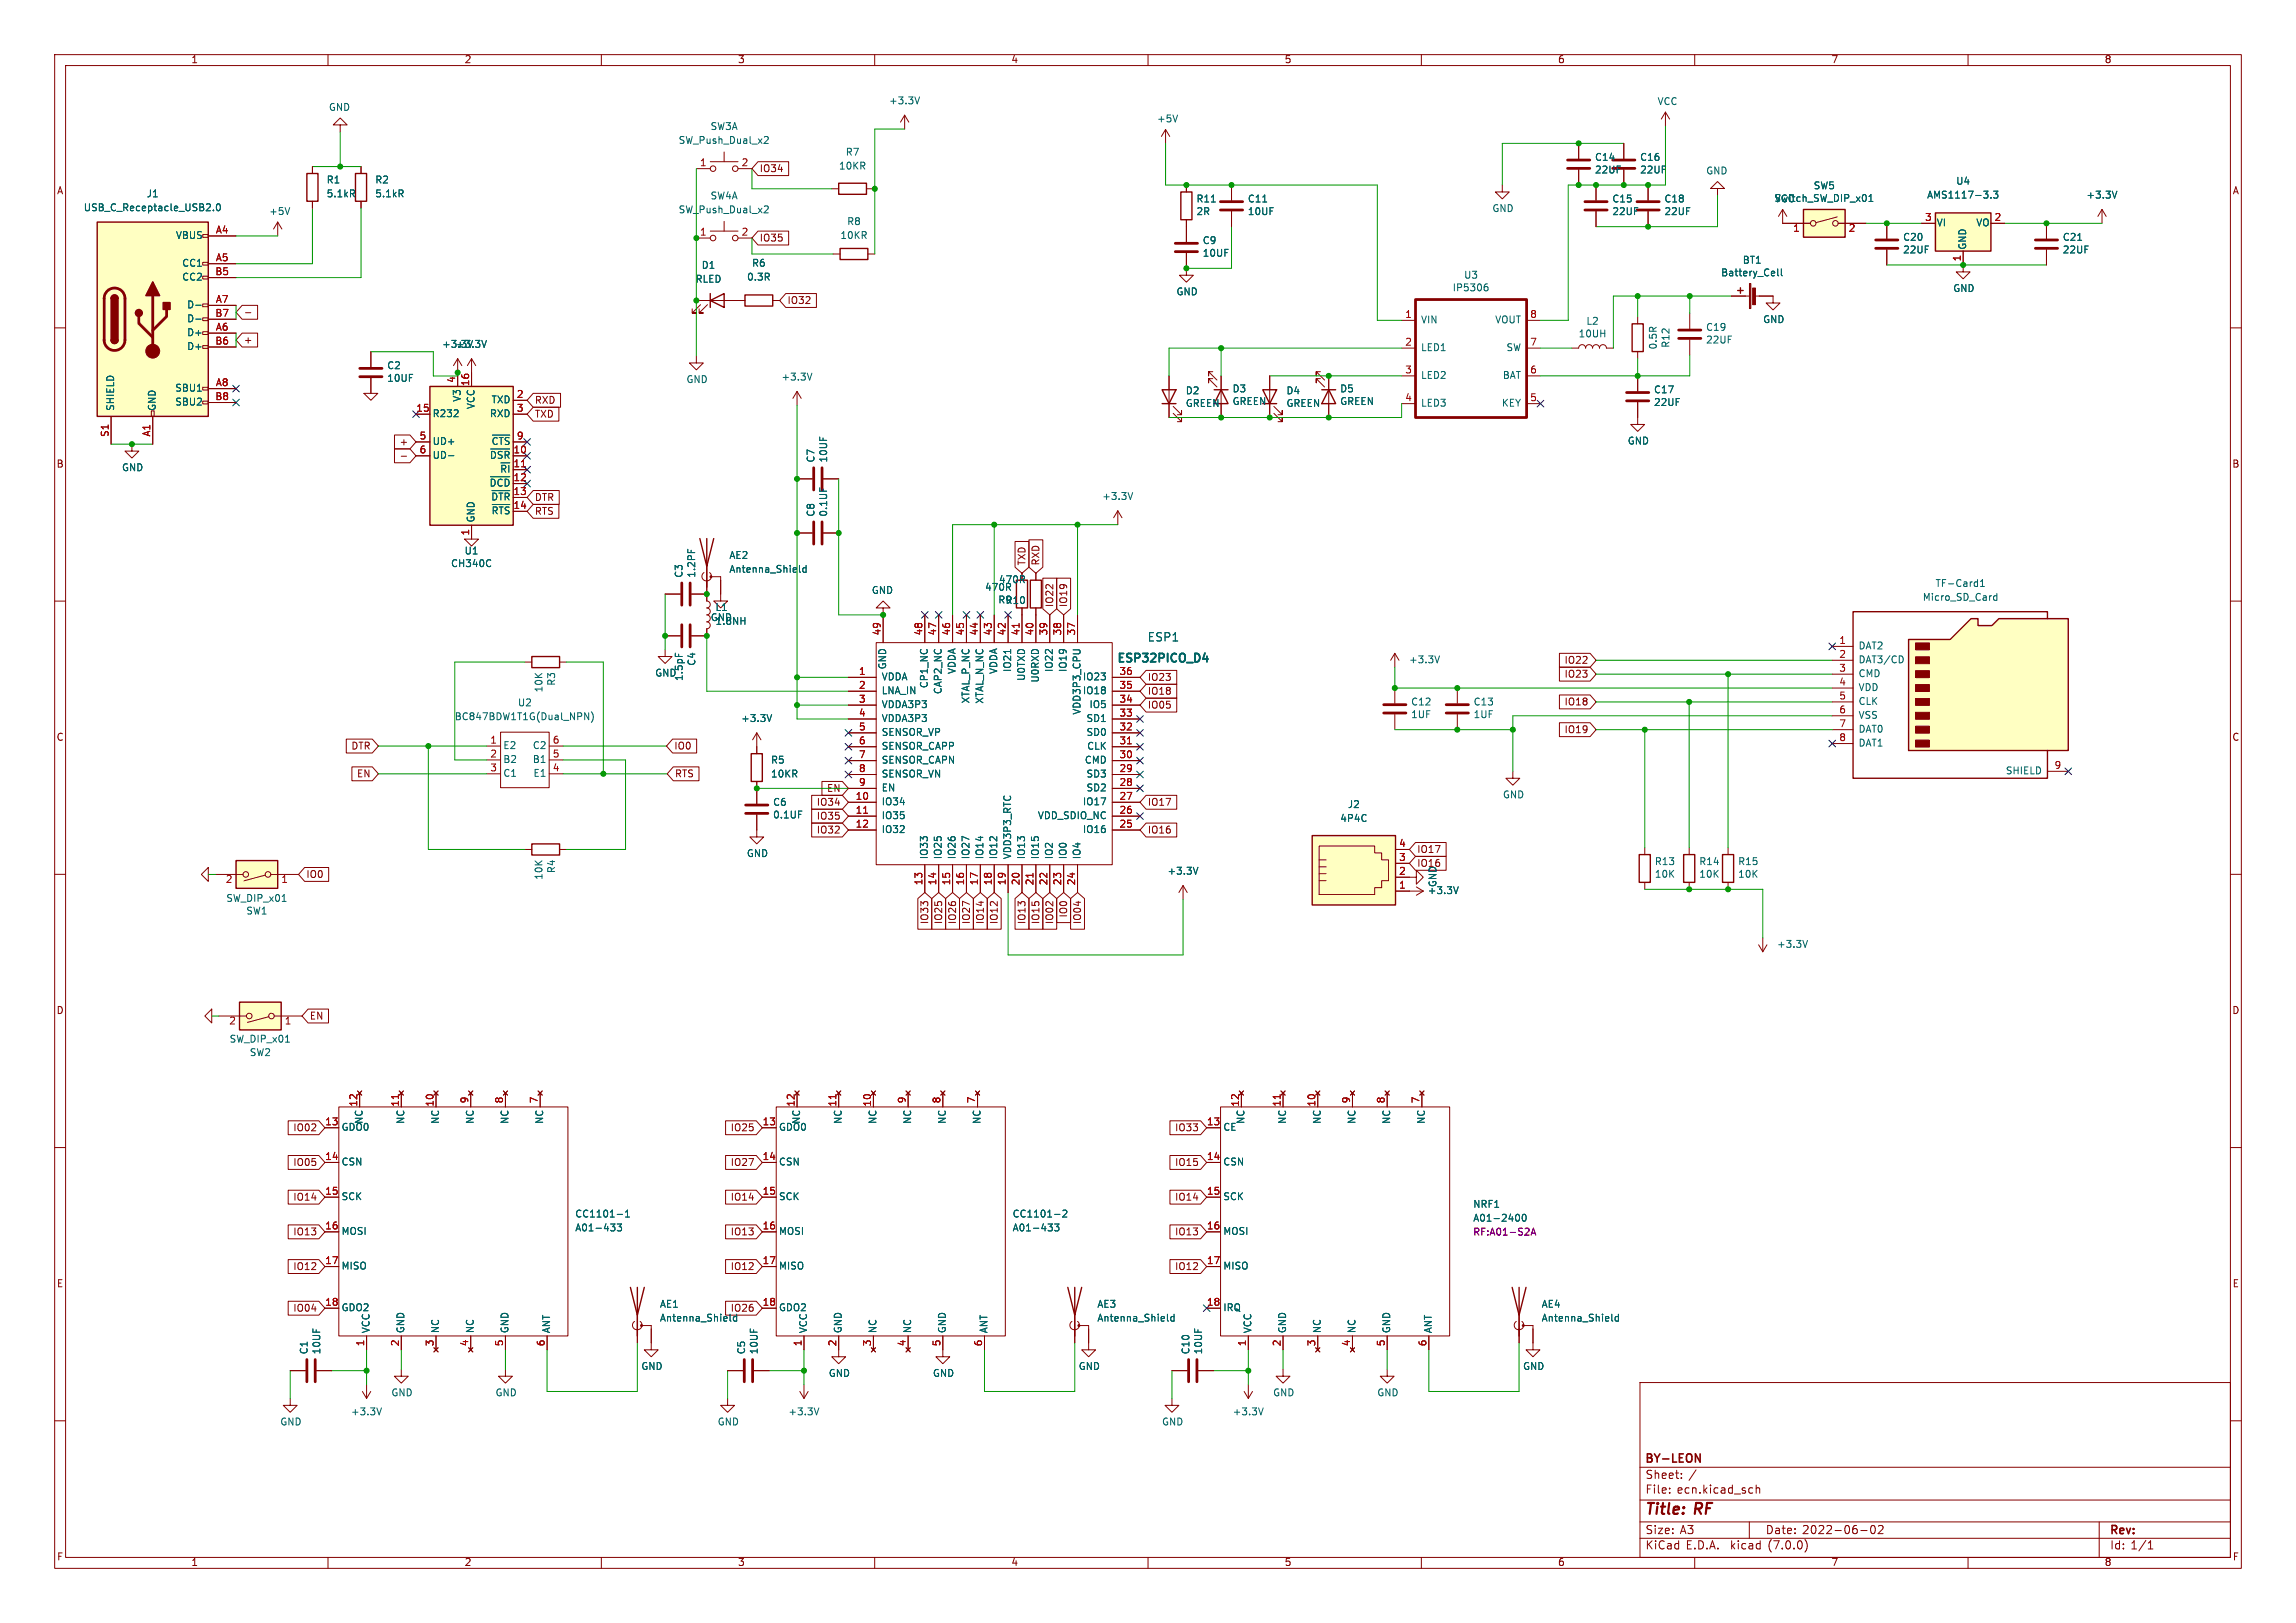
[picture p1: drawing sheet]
<svg xmlns="http://www.w3.org/2000/svg" width="420mm" height="297mm" viewBox="0 0 420 297" stroke-linecap="round" stroke-linejoin="round" font-family="sans-serif">
<defs><g id="words">
<g font-size="2.8" fill="#840000">
<text x="301" y="277.8">Title:</text>
<text x="310.1" y="277.8">RF</text>
</g>
<g font-size="2.1" fill="#006464">
<text x="209.9" y="117.7">ESP1</text>
<text x="204.2" y="121.7">ESP32PICO_D4</text>
</g>
<g font-size="2.1" fill="#840000">
<text x="301" y="268.1">BY-LEON</text>
<text x="301" y="273.6">File:</text>
<text x="301" y="270.9">Sheet:</text>
<text x="306.8" y="273.6">ecn.kicad_sch</text>
<text x="308.9" y="270.9">/</text>
<text x="301" y="281">Size:</text>
<text x="307.3" y="281">A3</text>
<text x="323" y="281">Date:</text>
<text x="329.7" y="281">2022-06-02</text>
<text x="386" y="281.2">Rev:</text>
<text x="301" y="283.8">KiCad</text>
<text x="308.4" y="283.8">E.D.A.</text>
<text x="316.6" y="283.8">kicad</text>
<text x="323.6" y="283.8">(7.0.0)</text>
<text x="386" y="283.8">Id: 1/1</text>
</g>
<g font-size="1.8" fill="#840000">
<text x="35" y="11.8">1</text>
<text x="85" y="11.8">2</text>
<text x="135" y="11.8">3</text>
<text x="185" y="11.8">4</text>
<text x="235" y="11.8">5</text>
<text x="285" y="11.8">6</text>
<text x="335" y="11.8">7</text>
<text x="385" y="11.8">8</text>
<text x="10.4" y="35.8">A</text>
<text x="139" y="31.8">IO34</text>
<text x="408.4" y="35.8">A</text>
<text x="139" y="44.5">IO35</text>
<text x="144" y="55.9">IO32</text>
<text x="44.6" y="63.1">+</text>
<text x="97.8" y="74.2">RXD</text>
<text x="97.8" y="76.7">TXD</text>
<text x="73" y="81.8">+</text>
<text x="10.3" y="85.8">B</text>
<text x="408.3" y="85.8">B</text>
<text x="97.8" y="94.5">RTS</text>
<text x="97.8" y="91.9">DTR</text>
<text x="187.9" y="103.5" transform="rotate(-90 187.9 103.5)">TXD</text>
<text x="190.4" y="103.5" transform="rotate(-90 190.4 103.5)">RXD</text>
<text x="192.9" y="111.1" transform="rotate(-90 192.9 111.1)">IO22</text>
<text x="195.5" y="111.1" transform="rotate(-90 195.5 111.1)">IO19</text>
<text x="210" y="124.9">IO23</text>
<text x="286.1" y="124.3">IO23</text>
<text x="286.1" y="121.7">IO22</text>
<text x="210" y="129.9">IO05</text>
<text x="210" y="127.4">IO18</text>
<text x="286.1" y="129.4">IO18</text>
<text x="10.3" y="135.8">C</text>
<text x="64.2" y="137.4">DTR</text>
<text x="123.3" y="137.4">IO0</text>
<text x="286.1" y="134.4">IO19</text>
<text x="408.3" y="135.8">C</text>
<text x="65.2" y="142.5">EN</text>
<text x="123.5" y="142.5">RTS</text>
<text x="149.3" y="147.7">IO34</text>
<text x="151.2" y="145.2">EN</text>
<text x="210" y="147.7">IO17</text>
<text x="149.3" y="152.8">IO32</text>
<text x="149.3" y="150.3">IO35</text>
<text x="210" y="152.8">IO16</text>
<text x="56" y="160.9">IO0</text>
<text x="259.2" y="156.4">IO17</text>
<text x="170.1" y="169.2" transform="rotate(-90 170.1 169.2)">IO33</text>
<text x="172.6" y="169.2" transform="rotate(-90 172.6 169.2)">IO25</text>
<text x="175.2" y="169.2" transform="rotate(-90 175.2 169.2)">IO26</text>
<text x="177.7" y="169.2" transform="rotate(-90 177.7 169.2)">IO27</text>
<text x="180.2" y="169.2" transform="rotate(-90 180.2 169.2)">IO14</text>
<text x="182.8" y="169.2" transform="rotate(-90 182.8 169.2)">IO12</text>
<text x="187.9" y="169.2" transform="rotate(-90 187.9 169.2)">IO13</text>
<text x="190.4" y="169.2" transform="rotate(-90 190.4 169.2)">IO15</text>
<text x="192.9" y="169.2" transform="rotate(-90 192.9 169.2)">IO02</text>
<text x="195.5" y="168" transform="rotate(-90 195.5 168)">IO0</text>
<text x="198" y="169.2" transform="rotate(-90 198 169.2)">IO04</text>
<text x="10.3" y="185.8">D</text>
<text x="408.3" y="185.8">D</text>
<text x="56.7" y="186.8">EN</text>
<text x="53.5" y="207.3">IO02</text>
<text x="133.5" y="207.3">IO25</text>
<text x="214.8" y="207.3">IO33</text>
<text x="53.5" y="213.6">IO05</text>
<text x="133.5" y="213.6">IO27</text>
<text x="214.8" y="213.6">IO15</text>
<text x="53.5" y="220">IO14</text>
<text x="133.5" y="220">IO14</text>
<text x="214.8" y="220">IO14</text>
<text x="53.5" y="226.3">IO13</text>
<text x="133.5" y="226.3">IO13</text>
<text x="214.8" y="226.3">IO13</text>
<text x="53.5" y="232.7">IO12</text>
<text x="133.5" y="232.7">IO12</text>
<text x="214.8" y="232.7">IO12</text>
<text x="10.4" y="235.8">E</text>
<text x="408.3" y="235.8">E</text>
<text x="53.5" y="240.3">IO04</text>
<text x="10.4" y="285.8">F</text>
<text x="35" y="286.8">1</text>
<text x="85" y="286.8">2</text>
<text x="135" y="286.8">3</text>
<text x="185" y="286.8">4</text>
<text x="235" y="286.8">5</text>
<text x="285" y="286.8">6</text>
<text x="335" y="286.8">7</text>
<text x="385" y="286.8">8</text>
<text x="408.4" y="285.8">F</text>
</g>
<g font-size="1.8" fill="#006464">
<text x="60.1" y="20.6">GND</text>
<text x="162.6" y="19.4">+3.3V</text>
<text x="211.6" y="22.7">+5V</text>
<text x="303.2" y="19.5">VCC</text>
<text x="124.1" y="26.6">SW_Push_Dual_x2</text>
<text x="129.9" y="24.1">SW3A</text>
<text x="154.7" y="28.8">R7</text>
<text x="291.7" y="29.7">C14</text>
<text x="300" y="29.7">C16</text>
<text x="59.7" y="33.8">R1</text>
<text x="68.6" y="33.8">R2</text>
<text x="153.4" y="31.3">10KR</text>
<text x="291.7" y="32">22UF</text>
<text x="300" y="32">22UF</text>
<text x="312" y="32.2">GND</text>
<text x="331.7" y="34.9">SW5</text>
<text x="357.8" y="34.1">U4</text>
<text x="15.3" y="38.9">USB_C_Receptacle_USB2.0</text>
<text x="26.8" y="36.4">J1</text>
<text x="49.2" y="39.6">+5V</text>
<text x="59.7" y="36.4">5.1kR</text>
<text x="68.6" y="36.4">5.1kR</text>
<text x="124.1" y="39.3">SW_Push_Dual_x2</text>
<text x="129.9" y="36.8">SW4A</text>
<text x="154.9" y="41.5">R8</text>
<text x="218.8" y="37.3">R11</text>
<text x="218.8" y="39.6">2R</text>
<text x="228.2" y="37.3">C11</text>
<text x="228.2" y="39.6">10UF</text>
<text x="272.9" y="39.1">GND</text>
<text x="294.9" y="37.3">C15</text>
<text x="294.9" y="39.6">22UF</text>
<text x="304.4" y="37.3">C18</text>
<text x="304.4" y="39.6">22UF</text>
<text x="324.5" y="37.2">Switch_SW_DIP_x01</text>
<text x="324.6" y="37.3">VCC</text>
<text x="352.5" y="36.6">AMS1117-3.3</text>
<text x="354.3" y="41.7">VI</text>
<text x="361.4" y="41.7">VO</text>
<text x="381.6" y="36.6">+3.3V</text>
<text x="32.1" y="44">VBUS</text>
<text x="153.7" y="44">10KR</text>
<text x="219.9" y="44.9">C9</text>
<text x="219.9" y="47.3">10UF</text>
<text x="348.1" y="44.3">C20</text>
<text x="348.1" y="46.6">22UF</text>
<text x="359.9" y="45.7" transform="rotate(-90 359.9 45.7)">GND</text>
<text x="377.3" y="44.3">C21</text>
<text x="377.3" y="46.6">22UF</text>
<text x="33.2" y="49.1">CC1</text>
<text x="33.2" y="51.6">CC2</text>
<text x="127.2" y="52">RLED</text>
<text x="128.3" y="49.5">D1</text>
<text x="136.6" y="51.6">0.3R</text>
<text x="137.5" y="49.1">R6</text>
<text x="265.7" y="53.6">IP5306</text>
<text x="267.8" y="51.3">U3</text>
<text x="314.8" y="50.8">Battery_Cell</text>
<text x="318.7" y="48.5">BT1</text>
<text x="357.2" y="53.7">GND</text>
<text x="34.1" y="56.7">D-</text>
<text x="34.1" y="59.2">D-</text>
<text x="215.1" y="54.3">GND</text>
<text x="259.9" y="59.4">VIN</text>
<text x="273.4" y="59.4">VOUT</text>
<text x="290.1" y="59.7">L2</text>
<text x="322.5" y="59.4">GND</text>
<text x="34.1" y="61.8">D+</text>
<text x="34.1" y="64.3">D+</text>
<text x="80.8" y="63.9">+3.3V</text>
<text x="83.4" y="63.9">+3.3V</text>
<text x="259.9" y="64.5">LED1</text>
<text x="275.4" y="64.5">SW</text>
<text x="288.7" y="62">10UH</text>
<text x="303.3" y="64" transform="rotate(-90 303.3 64)">0.5R</text>
<text x="305.7" y="63.7" transform="rotate(-90 305.7 63.7)">R12</text>
<text x="312" y="60.8">C19</text>
<text x="312" y="63.1">22UF</text>
<text x="31.9" y="71.9">SBU1</text>
<text x="70.8" y="67.8">C2</text>
<text x="70.8" y="70.1">10UF</text>
<text x="125.5" y="70.4">GND</text>
<text x="142.9" y="69.9">+3.3V</text>
<text x="259.9" y="69.6">LED2</text>
<text x="274.8" y="69.6">BAT</text>
<text x="21.1" y="75.2" transform="rotate(-90 21.1 75.2)">SHIELD</text>
<text x="28.8" y="75.2" transform="rotate(-90 28.8 75.2)">GND</text>
<text x="31.9" y="74.5">SBU2</text>
<text x="79.1" y="76.6">R232</text>
<text x="84.5" y="73.6" transform="rotate(-90 84.5 73.6)">V3</text>
<text x="87.1" y="75" transform="rotate(-90 87.1 75)">VCC</text>
<text x="89.5" y="76.6">RXD</text>
<text x="89.8" y="74.1">TXD</text>
<text x="216.8" y="72.4">D2</text>
<text x="216.8" y="74.7">GREEN</text>
<text x="225.4" y="72.1">D3</text>
<text x="225.4" y="74.4">GREEN</text>
<text x="235.3" y="72.4">D4</text>
<text x="235.3" y="74.7">GREEN</text>
<text x="245.1" y="72.1">D5</text>
<text x="245.1" y="74.4">GREEN</text>
<text x="259.9" y="74.7">LED3</text>
<text x="274.6" y="74.7">KEY</text>
<text x="302.5" y="72.3">C17</text>
<text x="302.5" y="74.6">22UF</text>
<text x="79.1" y="81.7">UD+</text>
<text x="89.8" y="82.3">~{CTS}</text>
<text x="297.7" y="81.6">GND</text>
<text x="22.3" y="86.5">GND</text>
<text x="79.1" y="84.2">UD-</text>
<text x="89.4" y="89.9">~{DCD}</text>
<text x="89.5" y="84.8">~{DSR}</text>
<text x="91.4" y="87.4">~{RI}</text>
<text x="149.3" y="84.7" transform="rotate(-90 149.3 84.7)">C7</text>
<text x="151.6" y="84.7" transform="rotate(-90 151.6 84.7)">10UF</text>
<text x="87.1" y="95.6" transform="rotate(-90 87.1 95.6)">GND</text>
<text x="89.7" y="92.5">~{DTR}</text>
<text x="89.8" y="95">~{RTS}</text>
<text x="149.3" y="94.6" transform="rotate(-90 149.3 94.6)">C8</text>
<text x="151.6" y="94.6" transform="rotate(-90 151.6 94.6)">0.1UF</text>
<text x="201.6" y="91.8">+3.3V</text>
<text x="84.9" y="101.7">U1</text>
<text x="82.4" y="104.1">CH340C</text>
<text x="125.1" y="105.8" transform="rotate(-90 125.1 105.8)">C3</text>
<text x="127.4" y="105.8" transform="rotate(-90 127.4 105.8)">1.2PF</text>
<text x="133.4" y="102.6">AE2</text>
<text x="133.4" y="105.1">Antenna_Shield</text>
<text x="182.7" y="107">470R</text>
<text x="354" y="107.7">TF-Card1</text>
<text x="130" y="113.9">GND</text>
<text x="130.8" y="112.1">L1</text>
<text x="159.4" y="109">GND</text>
<text x="180.1" y="108.4">470R</text>
<text x="182.6" y="110.7">R9</text>
<text x="183.9" y="110.8">R10</text>
<text x="351.7" y="110.2">Micro_SD_Card</text>
<text x="130.8" y="114.6">1.8NH</text>
<text x="340" y="119.1">DAT2</text>
<text x="101.8" y="125.6" transform="rotate(-90 101.8 125.6)">R3</text>
<text x="119.8" y="124.1">GND</text>
<text x="125.2" y="124.7" transform="rotate(-90 125.2 124.7)">1.5pF</text>
<text x="127.5" y="121.9" transform="rotate(-90 127.5 121.9)">C4</text>
<text x="161.3" y="124.8">VDDA</text>
<text x="162.4" y="122.6" transform="rotate(-90 162.4 122.6)">GND</text>
<text x="175.1" y="123.5" transform="rotate(-90 175.1 123.5)">VDDA</text>
<text x="182.7" y="123.5" transform="rotate(-90 182.7 123.5)">VDDA</text>
<text x="185.2" y="123.1" transform="rotate(-90 185.2 123.1)">IO21</text>
<text x="187.8" y="124.7" transform="rotate(-90 187.8 124.7)">U0TXD</text>
<text x="190.3" y="125" transform="rotate(-90 190.3 125)">U0RXD</text>
<text x="192.8" y="123.1" transform="rotate(-90 192.8 123.1)">IO22</text>
<text x="195.4" y="123.1" transform="rotate(-90 195.4 123.1)">IO19</text>
<text x="198" y="124.8">IO23</text>
<text x="257.7" y="121.7">+3.3V</text>
<text x="340" y="121.7">DAT3/CD</text>
<text x="340" y="124.2">CMD</text>
<text x="94.7" y="129.5">U2</text>
<text x="99.5" y="126.8" transform="rotate(-90 99.5 126.8)">10K</text>
<text x="161.3" y="127.3">LNA_IN</text>
<text x="161.3" y="129.9">VDDA3P3</text>
<text x="170" y="126.1" transform="rotate(-90 170 126.1)">CP1_NC</text>
<text x="172.5" y="127.2" transform="rotate(-90 172.5 127.2)">CAP2_NC</text>
<text x="177.6" y="128.8" transform="rotate(-90 177.6 128.8)">XTAL_P_NC</text>
<text x="180.1" y="128.9" transform="rotate(-90 180.1 128.9)">XTAL_N_NC</text>
<text x="197.9" y="130.9" transform="rotate(-90 197.9 130.9)">VDD3P3_CPU</text>
<text x="198" y="127.3">IO18</text>
<text x="199.2" y="129.9">IO5</text>
<text x="258.1" y="129.4">C12</text>
<text x="258.1" y="131.7">1UF</text>
<text x="269.5" y="129.4">C13</text>
<text x="269.5" y="131.7">1UF</text>
<text x="340" y="126.7">VDD</text>
<text x="340" y="129.3">CLK</text>
<text x="340" y="131.8">VSS</text>
<text x="83.1" y="132.1">BC847BDW1T1G(Dual_NPN)</text>
<text x="92.1" y="137.4">E2</text>
<text x="97.3" y="137.4">C2</text>
<text x="135.5" y="132.4">+3.3V</text>
<text x="161.3" y="132.4">VDDA3P3</text>
<text x="161.3" y="134.9">SENSOR_VP</text>
<text x="161.3" y="137.5">SENSOR_CAPP</text>
<text x="198.6" y="134.9">SD0</text>
<text x="198.6" y="132.4">SD1</text>
<text x="198.7" y="137.5">CLK</text>
<text x="340" y="134.4">DAT0</text>
<text x="340" y="136.9">DAT1</text>
<text x="92.1" y="139.9">B2</text>
<text x="92.1" y="142.4">C1</text>
<text x="97.3" y="139.9">B1</text>
<text x="97.5" y="142.4">E1</text>
<text x="141" y="140">R5</text>
<text x="141" y="142.6">10KR</text>
<text x="161.3" y="140">SENSOR_CAPN</text>
<text x="161.3" y="142.6">SENSOR_VN</text>
<text x="198.3" y="140">CMD</text>
<text x="198.6" y="142.6">SD3</text>
<text x="366.8" y="142">SHIELD</text>
<text x="141.4" y="147.7">C6</text>
<text x="161.3" y="147.6">IO34</text>
<text x="161.3" y="145.1">EN</text>
<text x="198" y="147.6">IO17</text>
<text x="198.6" y="145.1">SD2</text>
<text x="246.5" y="148.1">J2</text>
<text x="274.9" y="146.4">GND</text>
<text x="141.4" y="150.1">0.1UF</text>
<text x="161.3" y="150.2">IO35</text>
<text x="161.3" y="152.7">IO32</text>
<text x="189.7" y="150.2">VDD_SDIO_NC</text>
<text x="198" y="152.7">IO16</text>
<text x="245.1" y="150.7">4P4C</text>
<text x="99.5" y="161" transform="rotate(-90 99.5 161)">10K</text>
<text x="101.8" y="159.8" transform="rotate(-90 101.8 159.8)">R4</text>
<text x="136.6" y="157.1">GND</text>
<text x="170" y="157.2" transform="rotate(-90 170 157.2)">IO33</text>
<text x="172.5" y="157.2" transform="rotate(-90 172.5 157.2)">IO25</text>
<text x="175.1" y="157.2" transform="rotate(-90 175.1 157.2)">IO26</text>
<text x="177.6" y="157.2" transform="rotate(-90 177.6 157.2)">IO27</text>
<text x="180.1" y="157.2" transform="rotate(-90 180.1 157.2)">IO14</text>
<text x="182.7" y="157.2" transform="rotate(-90 182.7 157.2)">IO12</text>
<text x="185.2" y="157.2" transform="rotate(-90 185.2 157.2)">VDD3P3_RTC</text>
<text x="187.8" y="157.2" transform="rotate(-90 187.8 157.2)">IO13</text>
<text x="190.3" y="157.2" transform="rotate(-90 190.3 157.2)">IO15</text>
<text x="192.8" y="157.2" transform="rotate(-90 192.8 157.2)">IO2</text>
<text x="195.4" y="157.2" transform="rotate(-90 195.4 157.2)">IO0</text>
<text x="197.9" y="157.2" transform="rotate(-90 197.9 157.2)">IO4</text>
<text x="213.5" y="160.3">+3.3V</text>
<text x="259.2" y="158.9">IO16</text>
<text x="302.6" y="158.6">R13</text>
<text x="302.6" y="160.9">10K</text>
<text x="310.8" y="158.6">R14</text>
<text x="310.8" y="160.9">10K</text>
<text x="317.9" y="158.6">R15</text>
<text x="317.9" y="160.9">10K</text>
<text x="41.3" y="165.3">SW_DIP_x01</text>
<text x="45" y="167.6">SW1</text>
<text x="261.1" y="163.9">+3.3V</text>
<text x="263" y="162.4" transform="rotate(-90 263 162.4)">GND</text>
<text x="325" y="173.7">+3.3V</text>
<text x="41.9" y="191.1">SW_DIP_x01</text>
<text x="45.6" y="193.5">SW2</text>
<text x="62.5" y="207.2">GDO0</text>
<text x="66.6" y="205.8" transform="rotate(-90 66.6 205.8)">NC</text>
<text x="74.2" y="205.8" transform="rotate(-90 74.2 205.8)">NC</text>
<text x="80.6" y="205.8" transform="rotate(-90 80.6 205.8)">NC</text>
<text x="86.9" y="205.8" transform="rotate(-90 86.9 205.8)">NC</text>
<text x="93.3" y="205.8" transform="rotate(-90 93.3 205.8)">NC</text>
<text x="99.6" y="205.8" transform="rotate(-90 99.6 205.8)">NC</text>
<text x="142.5" y="207.2">GDO0</text>
<text x="146.6" y="205.8" transform="rotate(-90 146.6 205.8)">NC</text>
<text x="154.2" y="205.8" transform="rotate(-90 154.2 205.8)">NC</text>
<text x="160.6" y="205.8" transform="rotate(-90 160.6 205.8)">NC</text>
<text x="166.9" y="205.8" transform="rotate(-90 166.9 205.8)">NC</text>
<text x="173.3" y="205.8" transform="rotate(-90 173.3 205.8)">NC</text>
<text x="179.6" y="205.8" transform="rotate(-90 179.6 205.8)">NC</text>
<text x="223.8" y="207.2">CE</text>
<text x="227.9" y="205.8" transform="rotate(-90 227.9 205.8)">NC</text>
<text x="235.5" y="205.8" transform="rotate(-90 235.5 205.8)">NC</text>
<text x="241.9" y="205.8" transform="rotate(-90 241.9 205.8)">NC</text>
<text x="248.2" y="205.8" transform="rotate(-90 248.2 205.8)">NC</text>
<text x="254.6" y="205.8" transform="rotate(-90 254.6 205.8)">NC</text>
<text x="260.9" y="205.8" transform="rotate(-90 260.9 205.8)">NC</text>
<text x="62.5" y="213.6">CSN</text>
<text x="142.5" y="213.6">CSN</text>
<text x="223.8" y="213.6">CSN</text>
<text x="62.5" y="219.9">SCK</text>
<text x="142.5" y="219.9">SCK</text>
<text x="223.8" y="219.9">SCK</text>
<text x="269.4" y="221.3">NRF1</text>
<text x="62.5" y="226.3">MOSI</text>
<text x="105.2" y="223.1">CC1101-1</text>
<text x="105.2" y="225.6">A01-433</text>
<text x="142.5" y="226.3">MOSI</text>
<text x="185.2" y="223.1">CC1101-2</text>
<text x="185.2" y="225.6">A01-433</text>
<text x="223.8" y="226.3">MOSI</text>
<text x="269.4" y="223.8">A01-2400</text>
<text x="62.5" y="232.6">MISO</text>
<text x="142.5" y="232.6">MISO</text>
<text x="223.8" y="232.6">MISO</text>
<text x="120.7" y="239.6">AE1</text>
<text x="200.7" y="239.6">AE3</text>
<text x="281.9" y="239.6">AE4</text>
<text x="62.5" y="240.2">GDO2</text>
<text x="67.9" y="244" transform="rotate(-90 67.9 244)">VCC</text>
<text x="74.2" y="244" transform="rotate(-90 74.2 244)">GND</text>
<text x="80.6" y="244" transform="rotate(-90 80.6 244)">NC</text>
<text x="86.9" y="244" transform="rotate(-90 86.9 244)">NC</text>
<text x="93.3" y="244" transform="rotate(-90 93.3 244)">GND</text>
<text x="100.9" y="244" transform="rotate(-90 100.9 244)">ANT</text>
<text x="120.7" y="242.1">Antenna_Shield</text>
<text x="133.5" y="240.3">IO26</text>
<text x="142.5" y="240.2">GDO2</text>
<text x="147.9" y="244" transform="rotate(-90 147.9 244)">VCC</text>
<text x="154.2" y="244" transform="rotate(-90 154.2 244)">GND</text>
<text x="160.6" y="244" transform="rotate(-90 160.6 244)">NC</text>
<text x="166.9" y="244" transform="rotate(-90 166.9 244)">NC</text>
<text x="173.3" y="244" transform="rotate(-90 173.3 244)">GND</text>
<text x="180.9" y="244" transform="rotate(-90 180.9 244)">ANT</text>
<text x="200.7" y="242.1">Antenna_Shield</text>
<text x="223.8" y="240.2">IRQ</text>
<text x="229.2" y="244" transform="rotate(-90 229.2 244)">VCC</text>
<text x="235.5" y="244" transform="rotate(-90 235.5 244)">GND</text>
<text x="241.9" y="244" transform="rotate(-90 241.9 244)">NC</text>
<text x="248.2" y="244" transform="rotate(-90 248.2 244)">NC</text>
<text x="254.6" y="244" transform="rotate(-90 254.6 244)">GND</text>
<text x="262.2" y="244" transform="rotate(-90 262.2 244)">ANT</text>
<text x="281.9" y="242.1">Antenna_Shield</text>
<text x="56.6" y="247.9" transform="rotate(-90 56.6 247.9)">C1</text>
<text x="58.9" y="247.9" transform="rotate(-90 58.9 247.9)">10UF</text>
<text x="117.3" y="251">GND</text>
<text x="136.6" y="247.9" transform="rotate(-90 136.6 247.9)">C5</text>
<text x="138.9" y="247.9" transform="rotate(-90 138.9 247.9)">10UF</text>
<text x="197.3" y="251">GND</text>
<text x="217.8" y="247.9" transform="rotate(-90 217.8 247.9)">C10</text>
<text x="220.2" y="247.9" transform="rotate(-90 220.2 247.9)">10UF</text>
<text x="278.5" y="251">GND</text>
<text x="71.5" y="255.8">GND</text>
<text x="90.6" y="255.8">GND</text>
<text x="151.5" y="252.2">GND</text>
<text x="170.6" y="252.2">GND</text>
<text x="232.8" y="255.8">GND</text>
<text x="251.9" y="255.8">GND</text>
<text x="51.2" y="261.1">GND</text>
<text x="64.1" y="259.3">+3.3V</text>
<text x="131.2" y="261.1">GND</text>
<text x="144.2" y="259.3">+3.3V</text>
<text x="212.5" y="261.1">GND</text>
<text x="225.4" y="259.3">+3.3V</text>
</g>
<g font-size="1.8" fill="#a90000">
<text x="128" y="30.6">1</text>
<text x="135.6" y="30.6">2</text>
<text x="352.1" y="40.6">3</text>
<text x="364.8" y="40.6">2</text>
<text x="39.4" y="42.9">A4</text>
<text x="128" y="43.3">1</text>
<text x="135.6" y="43.3">2</text>
<text x="328" y="42.8">1</text>
<text x="338.1" y="42.8">2</text>
<text x="358.9" y="47.9" transform="rotate(-90 358.9 47.9)">1</text>
<text x="39.3" y="50.5">B5</text>
<text x="39.4" y="48">A5</text>
<text x="39.3" y="58.2">B7</text>
<text x="39.4" y="55.6">A7</text>
<text x="257" y="58.4">1</text>
<text x="279.8" y="58.4">8</text>
<text x="39.3" y="63.2">B6</text>
<text x="39.4" y="60.7">A6</text>
<text x="257" y="63.4">2</text>
<text x="279.8" y="63.4">7</text>
<text x="39.4" y="70.9">A8</text>
<text x="83.5" y="70.1" transform="rotate(-90 83.5 70.1)">4</text>
<text x="86" y="70.7" transform="rotate(-90 86 70.7)">16</text>
<text x="257" y="68.5">3</text>
<text x="279.8" y="68.5">6</text>
<text x="39.3" y="73.4">B8</text>
<text x="76.1" y="75.5">15</text>
<text x="94.5" y="73">2</text>
<text x="94.5" y="75.5">3</text>
<text x="257" y="73.6">4</text>
<text x="279.8" y="73.6">5</text>
<text x="20.1" y="80" transform="rotate(-90 20.1 80)">S1</text>
<text x="27.7" y="80" transform="rotate(-90 27.7 80)">A1</text>
<text x="76.7" y="80.6">5</text>
<text x="76.7" y="83.2">6</text>
<text x="93.9" y="83.2">10</text>
<text x="94.5" y="80.6">9</text>
<text x="93.9" y="85.7">11</text>
<text x="93.9" y="88.2">12</text>
<text x="93.9" y="90.8">13</text>
<text x="93.9" y="93.3">14</text>
<text x="86" y="98.1" transform="rotate(-90 86 98.1)">1</text>
<text x="161.3" y="116.3" transform="rotate(-90 161.3 116.3)">49</text>
<text x="168.9" y="116.3" transform="rotate(-90 168.9 116.3)">48</text>
<text x="171.4" y="116.3" transform="rotate(-90 171.4 116.3)">47</text>
<text x="174" y="116.3" transform="rotate(-90 174 116.3)">46</text>
<text x="176.5" y="116.3" transform="rotate(-90 176.5 116.3)">45</text>
<text x="179.1" y="116.3" transform="rotate(-90 179.1 116.3)">44</text>
<text x="181.6" y="116.3" transform="rotate(-90 181.6 116.3)">43</text>
<text x="184.1" y="116.3" transform="rotate(-90 184.1 116.3)">42</text>
<text x="186.7" y="116.3" transform="rotate(-90 186.7 116.3)">41</text>
<text x="189.2" y="116.3" transform="rotate(-90 189.2 116.3)">40</text>
<text x="191.8" y="116.3" transform="rotate(-90 191.8 116.3)">39</text>
<text x="194.3" y="116.3" transform="rotate(-90 194.3 116.3)">38</text>
<text x="196.8" y="116.3" transform="rotate(-90 196.8 116.3)">37</text>
<text x="336.4" y="118">1</text>
<text x="157.1" y="123.7">1</text>
<text x="204.7" y="123.7">36</text>
<text x="336.4" y="120.6">2</text>
<text x="336.4" y="123.1">3</text>
<text x="336.4" y="125.7">4</text>
<text x="157.1" y="126.2">2</text>
<text x="157.1" y="128.8">3</text>
<text x="157.1" y="131.3">4</text>
<text x="204.7" y="131.3">33</text>
<text x="204.7" y="128.8">34</text>
<text x="204.7" y="126.2">35</text>
<text x="336.4" y="128.2">5</text>
<text x="336.4" y="130.7">6</text>
<text x="89.6" y="136.3">1</text>
<text x="101.1" y="136.3">6</text>
<text x="157.1" y="133.9">5</text>
<text x="157.1" y="136.4">6</text>
<text x="204.7" y="136.4">31</text>
<text x="204.7" y="133.9">32</text>
<text x="336.4" y="133.3">7</text>
<text x="336.4" y="135.8">8</text>
<text x="89.6" y="138.8">2</text>
<text x="89.6" y="141.4">3</text>
<text x="101.1" y="141.4">4</text>
<text x="101.1" y="138.8">5</text>
<text x="157.1" y="138.9">7</text>
<text x="157.1" y="141.5">8</text>
<text x="204.7" y="141.5">29</text>
<text x="204.7" y="138.9">30</text>
<text x="375.8" y="140.9">9</text>
<text x="156.5" y="146.6">10</text>
<text x="156.5" y="149.1">11</text>
<text x="157.1" y="144">9</text>
<text x="204.7" y="149.1">26</text>
<text x="204.7" y="146.6">27</text>
<text x="204.7" y="144">28</text>
<text x="156.5" y="151.6">12</text>
<text x="204.7" y="151.6">25</text>
<text x="255.9" y="155.2">4</text>
<text x="41.2" y="161.9">2</text>
<text x="51.4" y="161.9">1</text>
<text x="255.9" y="160.3">2</text>
<text x="255.9" y="157.7">3</text>
<text x="168.9" y="162.1" transform="rotate(-90 168.9 162.1)">13</text>
<text x="171.4" y="162.1" transform="rotate(-90 171.4 162.1)">14</text>
<text x="174" y="162.1" transform="rotate(-90 174 162.1)">15</text>
<text x="176.5" y="162.1" transform="rotate(-90 176.5 162.1)">16</text>
<text x="179.1" y="162.1" transform="rotate(-90 179.1 162.1)">17</text>
<text x="181.6" y="162.1" transform="rotate(-90 181.6 162.1)">18</text>
<text x="184.1" y="162.1" transform="rotate(-90 184.1 162.1)">19</text>
<text x="186.7" y="162.1" transform="rotate(-90 186.7 162.1)">20</text>
<text x="189.2" y="162.1" transform="rotate(-90 189.2 162.1)">21</text>
<text x="191.8" y="162.1" transform="rotate(-90 191.8 162.1)">22</text>
<text x="194.3" y="162.1" transform="rotate(-90 194.3 162.1)">23</text>
<text x="196.8" y="162.1" transform="rotate(-90 196.8 162.1)">24</text>
<text x="255.9" y="162.8">1</text>
<text x="41.9" y="187.8">2</text>
<text x="52" y="187.8">1</text>
<text x="65.5" y="202.6" transform="rotate(-90 65.5 202.6)">12</text>
<text x="73.2" y="202.6" transform="rotate(-90 73.2 202.6)">11</text>
<text x="79.5" y="202.6" transform="rotate(-90 79.5 202.6)">10</text>
<text x="85.9" y="202" transform="rotate(-90 85.9 202)">9</text>
<text x="92.2" y="202" transform="rotate(-90 92.2 202)">8</text>
<text x="98.6" y="202" transform="rotate(-90 98.6 202)">7</text>
<text x="145.5" y="202.6" transform="rotate(-90 145.5 202.6)">12</text>
<text x="153.2" y="202.6" transform="rotate(-90 153.2 202.6)">11</text>
<text x="159.5" y="202.6" transform="rotate(-90 159.5 202.6)">10</text>
<text x="165.9" y="202" transform="rotate(-90 165.9 202)">9</text>
<text x="172.2" y="202" transform="rotate(-90 172.2 202)">8</text>
<text x="178.6" y="202" transform="rotate(-90 178.6 202)">7</text>
<text x="226.8" y="202.6" transform="rotate(-90 226.8 202.6)">12</text>
<text x="234.4" y="202.6" transform="rotate(-90 234.4 202.6)">11</text>
<text x="240.8" y="202.6" transform="rotate(-90 240.8 202.6)">10</text>
<text x="247.1" y="202" transform="rotate(-90 247.1 202)">9</text>
<text x="253.5" y="202" transform="rotate(-90 253.5 202)">8</text>
<text x="259.8" y="202" transform="rotate(-90 259.8 202)">7</text>
<text x="59.4" y="206.1">13</text>
<text x="139.4" y="206.1">13</text>
<text x="220.7" y="206.1">13</text>
<text x="59.4" y="212.5">14</text>
<text x="139.4" y="212.5">14</text>
<text x="220.7" y="212.5">14</text>
<text x="59.4" y="218.8">15</text>
<text x="139.4" y="218.8">15</text>
<text x="220.7" y="218.8">15</text>
<text x="59.4" y="225.2">16</text>
<text x="139.4" y="225.2">16</text>
<text x="220.7" y="225.2">16</text>
<text x="59.4" y="231.5">17</text>
<text x="139.4" y="231.5">17</text>
<text x="220.7" y="231.5">17</text>
<text x="59.4" y="239.1">18</text>
<text x="139.4" y="239.1">18</text>
<text x="220.7" y="239.1">18</text>
<text x="66.8" y="246.4" transform="rotate(-90 66.8 246.4)">1</text>
<text x="73.2" y="246.4" transform="rotate(-90 73.2 246.4)">2</text>
<text x="79.5" y="246.4" transform="rotate(-90 79.5 246.4)">3</text>
<text x="85.9" y="246.4" transform="rotate(-90 85.9 246.4)">4</text>
<text x="92.2" y="246.4" transform="rotate(-90 92.2 246.4)">5</text>
<text x="99.8" y="246.4" transform="rotate(-90 99.8 246.4)">6</text>
<text x="146.8" y="246.4" transform="rotate(-90 146.8 246.4)">1</text>
<text x="153.2" y="246.4" transform="rotate(-90 153.2 246.4)">2</text>
<text x="159.5" y="246.4" transform="rotate(-90 159.5 246.4)">3</text>
<text x="165.9" y="246.4" transform="rotate(-90 165.9 246.4)">4</text>
<text x="172.2" y="246.4" transform="rotate(-90 172.2 246.4)">5</text>
<text x="179.8" y="246.4" transform="rotate(-90 179.8 246.4)">6</text>
<text x="228.1" y="246.4" transform="rotate(-90 228.1 246.4)">1</text>
<text x="234.4" y="246.4" transform="rotate(-90 234.4 246.4)">2</text>
<text x="240.8" y="246.4" transform="rotate(-90 240.8 246.4)">3</text>
<text x="247.1" y="246.4" transform="rotate(-90 247.1 246.4)">4</text>
<text x="253.5" y="246.4" transform="rotate(-90 253.5 246.4)">5</text>
<text x="261.1" y="246.4" transform="rotate(-90 261.1 246.4)">6</text>
</g>
<text font-size="1.8" fill="#840084" x="269.4" y="226.4">RF:A01-S2A</text>
</g></defs>
<g fill="none" stroke="#840000" stroke-width=".18">
<path d="M10 10h400v277h-400zM12 12h396v273h-396zM60 10v2M110 10v2M160 10v2M210 10v2M260 10v2M310 10v2M360 10v2M57.1 30.5v1.3M57.1 36.8v1.3M62.2 22.9h1.3l-1.3-1.3-1.2 1.3h1.2v1.2"/>
<path d="M66 30.5v1.3M66 36.8v1.3M127.4 30.9h2.5M129.9 29.6h5.1M132.5 27.8v1.8M135 30.9h2.5M213.2 23.7l-.8 1.3M213.2 23.7v2.5M213.2 23.7l.8 1.3M217 33.9v1.2M274.8 33.9v1.2h1.3l-1.3 1.3-1.3-1.3h1.3M288.8 26.2v2.8"/>
<path d="M288.8 31.1v2.8M291.9 33.9v2.8M291.9 38.7v2.8M297 26.2v2.8M297 31.1v2.8M301.5 33.9v2.8M301.5 38.7v2.8M304.6 20.5l-.7 1.3M304.6 20.5v2.6M304.6 20.5l.8 1.3M314.2 34.5h1.2l-1.2-1.3-1.3 1.3h1.3v1.3M326.1 38.3v2.6h5.1"/>
<path d="M326.1 38.3l-.8 1.3M326.1 38.3l.7 1.3M336.1 39.7l-3.9 1M10 60h2M37.1 58.2h1v.5h-1zM37.1 55.6h1v.5h-1zM37.1 50.5h1v.6h-1zM37.1 48h1v.5h-1zM37.1 42.9h1v.5h-1zM38.1 43.2h5.1M38.1 48.3h5.1M38.1 55.9h5.1"/>
<path d="M38.1 50.8h5.1M38.1 58.4h5.1M50.8 40.6l-.8 1.3M50.8 40.6v2.6M50.8 40.6l.8 1.3M217 46.3v4.1h1.3l-1.3 1.2-1.3-1.2h1.3M217 40.2v4.1M256.4 58.6h2.5M279.2 58.6h2.6M299.6 58v1.3M309.1 57.4v2.7M316.7 54.2h3.3"/>
<path d="M321 54.2h3.3v1.2h1.3l-1.3 1.3-1.2-1.3h1.2M336.2 40.9h5.1M345.1 40.9v2.8M345.1 45.7v2.8M359.1 48.5v1.3h1.3l-1.3 1.2-1.3-1.2h1.3M408 60h2M20.3 76.2v5.1M27.7 75.2h.5v1h-.5zM27.9 76.2v5.1M37.1 73.4h1v.5h-1zM37.1 70.9h1v.5h-1zM37.1 63.2h1v.6h-1z"/>
<path d="M37.1 60.7h1v.5h-1zM38.1 61h5.1M38.1 71.1h5.1M38.1 63.5h5.1M38.1 73.7h5.1M66.6 72h2.5l-1.3 1.3zM67.8 64.4v2.8M67.8 69.2v2.8M83.7 65.6l-.7 1.3M83.7 65.6v2.6M83.7 65.6l.8 1.3M86.3 65.6l-.8 1.3"/>
<path d="M86.3 65.6v2.6M86.3 65.6l.7 1.3M213.8 68.8v7.6M214.6 75.6l1.5 1.6v-.8v.8h-.7M214.6 74.4l1.5 1.5v-.8v.8h-.7M221.8 68h-.7v.8v-.8l1.5 1.5M221.8 69.3h-.7v.8v-.8l1.5 1.5M223.4 68.8v7.6M232.3 68.8v7.6M233 75.6l1.5 1.6v-.8v.8h-.7M233 74.4l1.5 1.5v-.8v.8h-.7M241.5 68h-.7v.8v-.8l1.5 1.5"/>
<path d="M241.5 69.3h-.7v.8v-.8l1.5 1.5M243.1 68.8v7.6M256.4 63.7h2.5M256.4 68.8h2.5M256.4 73.9h2.5M279.2 63.7h2.6M279.2 68.8h2.6M279.2 73.9h2.6M287.5 63.7h1.3a.64 .64 0 0 1 .6-.6 .64 .64 0 0 1 .6 .6 .64 .64 0 0 1 .7-.6 .64 .64 0 0 1 .6 .6 .64 .64 0 0 1 .6-.6 .64 .64 0 0 1 .7 .6 .64 .64 0 0 1 .6-.6 .64 .64 0 0 1 .7 .6h1.2M299.6 64.3v1.3M309.1 62.2v2.8M24.1 81.3v1.3h1.3l-1.3 1.2-1.2-1.2h1.2"/>
<path d="M204.5 93.5l-.8 1.2M204.5 93.5v2.5M204.5 93.5l.7 1.2M10 110h2M160.3 117.6h43.2v40.6h-43.2zM161.5 111.3h1.3l-1.3-1.3-1.2 1.3h1.2v6.3M169.2 112.5v5.1M171.7 112.5v5.1M174.2 112.5v5.1M176.8 112.5v5.1M179.3 112.5v5.1M181.9 112.5v5.1"/>
<path d="M184.4 112.5v5.1M186.9 104.9v1.3M186.9 111.3v6.3M189.5 104.9v1.3M189.5 111.3v6.3M192 112.5v5.1M194.6 112.5v5.1M197.1 112.5v5.1M255.1 119.6l-.7 1.2M255.1 119.6v2.5M255.1 119.6l.8 1.2M408 110h2"/>
<path d="M138.4 136.7v1.2M155.2 124h5.1M155.2 126.5h5.1M155.2 129h5.1M155.2 139.2h5.1M155.2 136.7h5.1M155.2 134.1h5.1M155.2 131.6h5.1M203.5 124h5M203.5 126.5h5M203.5 129h5M203.5 139.2h5"/>
<path d="M203.5 136.7h5M203.5 134.1h5M203.5 131.6h5M255.1 125.9v2.8M255.1 130.7v2.8M266.6 125.9v2.8M266.6 130.7v2.8M10 160h2M96 155.4h1.3M102.4 155.4h1.2M138.4 143v1.3M155.2 146.8h5.1"/>
<path d="M155.2 149.4h5.1M155.2 151.9h5.1M155.2 144.3h5.1M155.2 141.7h5.1M169.2 158.2v5.1M171.7 158.2v5.1M174.2 158.2v5.1M176.8 158.2v5.1M179.3 158.2v5.1M181.9 158.2v5.1M184.4 158.2v5.1M186.9 158.2v5.1"/>
<path d="M189.5 158.2v5.1M192 158.2v5.1M194.6 158.2v5.1M197.1 158.2v5.1M203.5 146.8h5M203.5 149.4h5M203.5 151.9h5M203.5 144.3h5M203.5 141.7h5M276.7 141.1v1.3h1.3l-1.3 1.3-1.2-1.3h1.2M408 160h2M10 210h2"/>
<path d="M408 210h2M10 260h2M116.1 241.8a.85 .85 0 0 0-.1 1.3 .85 .85 0 0 0 1.2 0 .85 .85 0 0 0-.1-1.3M116.6 240.7v5M117.3 242.6h1.8v4.4h1.3l-1.3 1.3-1.2-1.3h1.2M133.1 255.9v1.3h1.3l-1.3 1.2-1.3-1.2h1.3M133.1 250.8h2.8M137.9 250.8h2.8M300 253h108v32h-108zM408 260h2M300 278.5h108M300 274.5h108"/>
<path d="M300 268.5h108M305.4 273.1v.2M305.4 272.3v.2M307.6 270.4v.2M307.6 269.6v.2M320 278.5v3M320.5 272.3h.1M320.6 273.2l-.1 .1M321.2 271.8v1.5M321.2 272.4l.3-.1h.3l.1 1M342.4 279.2h.1a.8 .8 0 0 1 .6 .7 .8 .8 0 0 1-.6 .8 .99 .99 0 0 1-.1-1.5zM343.6 279.3l.6-.1 .2 .1 .1 .3-1 1.1h1"/>
<path d="M384 278.5v6.5M60 285v2M110 285v2M160 285v2M210 285v2M260 285v2M300 281.5h108M310 285v2M330.2 281.8a1.74 1.74 0 0 1 0 2.2M340.4 280.1h1.1M360 285v2M393 283.5h.8"/>
<path d="M393 282.4l.4-.4v1.5"/>
<circle cx="130.4" cy="30.9" r=".51"/>
<circle cx="134.5" cy="30.9" r=".51"/>
<circle cx="331.7" cy="40.9" r=".51"/>
<circle cx="335.7" cy="40.9" r=".51"/>
</g>
<path d="M310.1 266.1l.9 1.5v-1.5" fill="none" stroke="#840000" stroke-width=".3"/>
<g fill="none" stroke="#840000" stroke-width=".25">
<path d="M56.1 31.8h2.1v5h-2.1zM65 31.8h2.1v5h-2.1zM216 35.1h2v5.1h-2zM329.9 38.3h7.6v5.1h-7.6zM17.8 40.6h20.3v35.6h-20.3zM20.3 54.6a.64 .64 0 0 1 .7-.6 .64 .64 0 0 1 .6 .6M298.6 59.3h2v5h-2zM317.9 53.2h1M318.4 52.7v1M20.3 62.2a.64 .64 0 0 0 .7 .7 .64 .64 0 0 0 .6-.7M212.6 71.3h2.5l-1.3 2.6zM212.6 73.9h2.5"/>
<path d="M222.1 71.3h2.5M223.4 71.3l1.2 2.6h-2.5zM231 71.3h2.5l-1.2 2.6zM231 73.9h2.5M241.8 71.3h2.5M243.1 71.3l1.2 2.6h-2.5zM185.9 106.2h2.1v5.1h-2.1zM188.5 106.2h2v5.1h-2zM137.4 137.9h2v5.1h-2zM97.3 154.4h5.1v2.1h-5.1zM115.3 235.6l1.3 5.1 1.3-5.1M116.6 235.6v8.9"/>
</g>
<path d="M186.4 114.1v.7M206.2 136.1h.8M158 148.8h.7M189 159.8v.7" fill="none" stroke="#a90000" stroke-width=".18"/>
<g fill="none" stroke="#006464" stroke-width=".18">
<path d="M39 38.4v.2M39.7 37.4l.2-.1a.68 .68 0 0 1 .4 .6 .68 .68 0 0 1-.4 .7l-.3-.5zM53 38l-.4 1.3M139.9 25h.4l.2 .3-.8 .9h.8M215.4 21l-.4 1.3M341.9 36.9h.7M341.9 36l.3-.4v1.3M35.8 55.9h1M35.8 58.4h1M271.7 52.4l.4 .1 .1 .2-.1 .4-.4 .1M272.1 52h-.4M325.2 49.2v1.1l.2 .2"/>
<path d="M325.8 49.2v1.1l.2 .2M36.1 71.6h.7M89 62.3l-.4 1.3M207.2 90.1l-.4 1.3M184.9 118.9v.7M263.3 120l-.4 1.3M133.6 241.7l.1 .1M134.4 240.9l-.3 .3v.3l.3 .3 .4-.1M134.6 240.9l.2 .1M134.8 240.5v1.3"/>
</g>
<path d="M220 120.6h1M220.8 120.1v1" fill="none" stroke="#006464" stroke-width=".3"/>
<g fill="none" stroke="#840000" stroke-width=".51">
<path d="M286.7 30.8h4.1M286.7 29.3h4.1M289.9 38.4h4.1M289.9 36.9h4.1M295 30.8h4.1M295 29.3h4.1M299.4 38.4h4.1M299.4 36.9h4.1M19.6 53.3a1.91 1.91 0 0 1 2.1-.4 1.91 1.91 0 0 1 1.2 1.7v7.6a1.91 1.91 0 0 1-1.9 1.9 1.91 1.91 0 0 1-2-1.9l.1-7.8 .1-.6zM25.4 57.9v1.3l2.5 2.5M27.9 54.1v10.2M30.5 56.6v1.3l-2.6 2.6"/>
<path d="M215 46.1h4M215 44.5h4M258.9 54.8h20.3v21.6h-20.3zM343.1 45.4h4.1M343.1 43.9h4.1M65.8 68.9h4.1M65.8 67.4h4.1M307.1 61.9h4M307.1 60.4h4M253.1 130.5h4.1M253.1 129h4.1M264.5 130.5h4.1"/>
<path d="M264.5 129h4.1M136.1 248.8v4.1M137.7 248.8v4.1"/>
</g>
<g fill="#840000" stroke="#840000" stroke-width=".18">
<path d="M320 51.9h.3v4.6h-.3z"/>
<path d="M320.6 52.7h.5v3.1h-.5z"/>
<circle cx="27.9" cy="64.3" r="1.27"/>
<circle cx="117.3" cy="242.6" r=".18"/>
</g>
<g fill="#ffffc2" stroke="#ffffc2" stroke-width=".18">
<path d="M329.9 38.3h7.6v5.1h-7.6z"/>
<path d="M17.8 40.6h20.3v35.6h-20.3z"/>
</g>
<g fill="#840000" stroke="#840000" stroke-width=".25">
<path d="M20.3 62.2h1.3a.64 .64 0 0 1-.6 .7 .64 .64 0 0 1-.7-.7z"/>
<path d="M20.3 54.6h1.3v7.6h-1.3z"/>
<path d="M20.5 54.2a.64 .64 0 0 1 .7-.2 .64 .64 0 0 1 .4 .6h-1.3z"/>
<path d="M27.9 51.6l1.3 2.5h-2.5z"/>
<path d="M29.8 55.4h1.3v1.2h-1.3z"/>
<circle cx="25.4" cy="57.3" r=".63"/>
</g>
<path d="M349.1 117h7.6l3.9-3.8h1.2v1.3h2.6l1.2-1.3h12.7v24.1h-29.2z" fill="#ffffc2"/>
<g fill="#840000" stroke="#840000" stroke-width=".18">
<path d="M350.4 135.4h2.5v1.3h-2.5z"/>
<path d="M350.4 132.9h2.5v1.3h-2.5z"/>
<path d="M350.4 130.4h2.5v1.2h-2.5z"/>
<path d="M350.4 127.8h2.5v1.3h-2.5z"/>
<path d="M350.4 125.3h2.5v1.2h-2.5z"/>
<path d="M350.4 122.7h2.5v1.3h-2.5z"/>
<path d="M350.4 120.2h2.5v1.3h-2.5z"/>
<path d="M350.4 117.7h2.5v1.2h-2.5z"/>
<circle cx="197.4" cy="242.6" r=".18"/>
<circle cx="278.6" cy="242.6" r=".18"/>
<circle cx="130" cy="105.5" r=".18"/>
</g>
<g fill="none" stroke="#840000" stroke-width=".25">
<path d="M153.4 33.5h5.1v2.1h-5.1zM354 39h10.2v6.9h-10.2zM129.9 55l2.6-1.3v2.6zM129.9 53.7v2.6M136.3 54h5.1v2h-5.1zM153.7 45.5h5v2h-5zM78.6 70.7h15.3v25.4h-15.3zM128 98.6l1.3 5 1.3-5M129.3 98.6v8.8M349.1 117h7.6l3.9-3.8h1.2v1.3h2.6l1.2-1.3h12.7v24.1h-29.2zM374.5 113.2v-1.3h-35.5v30.5h35.5v-5.1M97.3 120.1h5.1v2.1h-5.1z"/>
<path d="M43.2 157.5h7.6v5.1h-7.6zM240 152.9h15.3v12.7h-15.3zM299.8 156.4h2.1v5.1h-2.1zM308 156.4h2v5.1h-2zM315.1 156.4h2v5.1h-2zM43.8 183.4h7.6v5.1h-7.6zM195.3 235.6l1.3 5.1 1.3-5.1M196.6 235.6v8.9M276.6 235.6l1.3 5.1 1.2-5.1M277.9 235.6v8.9"/>
</g>
<g fill="none" stroke="#840000" stroke-width=".18">
<path d="M57.1 30.5v1.3M57.1 36.8v1.3M66 30.5v1.3M66 36.8v1.3M138.7 29.6h5.6v2.5h-5.6l-1.2-1.2zM152.1 34.5h1.3M158.5 34.5h1.3M165.5 21.1l-.8 1.3M165.5 21.1v2.5M165.5 21.1l.7 1.3M217 33.9v1.2M225.3 33.9v2.8"/>
<path d="M225.3 38.7v2.8M288.8 26.2v2.8M288.8 31.1v2.8M291.9 33.9v2.8M291.9 38.7v2.8M297 26.2v2.8M297 31.1v2.8M301.5 33.9v2.8M301.5 38.7v2.8M384.5 38.3l-.8 1.3M384.5 38.3v2.6M384.5 38.3l.8 1.3"/>
<path d="M38.1 43.2h5.1M38.1 48.3h5.1M38.1 55.9h5.1M38.1 50.8h5.1M38.1 58.4h5.1M44.3 55.9h2.8v2.5h-2.8l-1.1-1.2zM44.9 57.2h1M127.4 43.6h2.5M127.4 55h8.9M128.1 55.8l-1.5 1.5h.8h-.8v-.8M129.4 55.8l-1.5 1.5h.8h-.8v-.8M129.9 42.3h5.1"/>
<path d="M132.5 40.5v1.8M135 43.6h2.5M138.7 42.3h5.6v2.5h-5.6l-1.2-1.2zM141.4 55h1.2M143.7 53.7h5.6v2.6h-5.6l-1.1-1.3zM152.4 46.5h1.3M158.7 46.5h1.3M217 40.2v4.1M217 46.3v2.8M316.7 54.2h2.6M321.8 54.2h2.5M326.1 40.9h5.1"/>
<path d="M336.2 40.9h5.1M345.1 40.9v2.8M345.1 45.7v2.8M351.5 40.9h2.5M359.1 45.9v2.6M364.2 40.9h2.5M374.3 40.9v2.8M374.3 45.7v2.8M20.3 76.2v5.1M27.9 76.2v5.1M38.1 61h5.1M38.1 71.1h5.1"/>
<path d="M38.1 63.5h5.1M38.1 73.7h5.1M44.3 61h2.8v2.5h-2.8l-1.1-1.3zM67.8 64.4v2.8M67.8 69.2v2.8M72.2 79.6h2.8l1.1 1.3-1.1 1.2h-2.8zM76.1 75.8h2.5M83.7 68.2v2.5M86.3 68.2v2.5M93.9 75.8h2.5M93.9 73.3h2.5M97.5 72h5v2.5h-5l-1.1-1.2z"/>
<path d="M97.5 74.5h4.7v2.6h-4.7l-1.1-1.3zM127.4 65.2v1.2h1.3l-1.3 1.3-1.3-1.3h1.3M145.8 71.6v2.6M145.8 71.6l-.8 1.3M145.8 71.6l.8 1.3M213.8 68.8v2.5M213.8 73.9v2.5M223.4 68.8v2.5M223.4 73.9v2.5M232.3 68.8v2.5M232.3 73.9v2.5M243.1 68.8v2.5"/>
<path d="M243.1 73.9v2.5M299.6 73.6v4.1h1.2l-1.2 1.2-1.3-1.2h1.3M299.6 68.8v2.8M72.2 82.1h2.8l1.1 1.3-1.1 1.3h-2.8zM73.4 83.5h1M76.1 83.4h2.5M76.1 80.9h2.5M85 98.7h2.5l-1.2 1.2zM86.3 96.1v2.6M93.9 83.4h2.5M93.9 86h2.5M93.9 88.5h2.5"/>
<path d="M93.9 91h2.5M93.9 93.6h2.5M93.9 80.9h2.5M97.5 92.3h4.7v2.5h-4.7l-1.1-1.2zM97.5 89.8h4.8v2.5h-4.8l-1.1-1.3zM145.8 97.5h2.8M145.8 87.6h2.8M150.6 97.5h2.8M150.6 87.6h2.8M185.7 99.1h2.5v4.7l-1.3 1.1-1.2-1.1zM188.2 98.8h2.6v5l-1.3 1.1-1.3-1.1zM121.7 118.9v1.2h1.2l-1.2 1.3-1.3-1.3h1.3"/>
<path d="M121.7 108.7h2.8M121.7 116.4h2.8M126.5 108.7h2.8M128.8 104.8a.85 .85 0 0 0-.1 1.2 .85 .85 0 0 0 1.2 0 .85 .85 0 0 0-.1-1.2M129.3 103.6v6.4a.64 .64 0 0 1 .6 .6 .64 .64 0 0 1-.6 .7 .64 .64 0 0 1 .6 .6 .64 .64 0 0 1-.6 .6 .64 .64 0 0 1 .6 .7 .64 .64 0 0 1-.6 .6 .64 .64 0 0 1 .6 .6 .64 .64 0 0 1-.6 .7v1.2l-2.8 .1M130 105.5h1.8v4.5h1.3l-1.3 1.3-1.2-1.3h1.2M161.5 112.5v5.1M169.2 112.5v5.1M171.7 112.5v5.1M174.2 112.5v5.1M176.8 112.5v5.1M179.3 112.5v5.1"/>
<path d="M181.9 112.5v5.1M184.4 112.5v5.1M186.9 104.9v1.3M186.9 111.3v6.3M189.5 104.9v1.3M189.5 111.3v6.3M190.8 105.8h2.5v5.6l-1.3 1.1-1.2-1.1zM192 112.5v5.1M193.3 105.8h2.5v5.6l-1.2 1.1-1.3-1.1zM194.6 112.5v5.1M197.1 112.5v5.1M285.3 119.6h5.6l1.1 1.2-1.1 1.3h-5.6z"/>
<path d="M335.2 118.3h3.8M63.3 135.3h4.8l1.1 1.2-1.1 1.3h-4.8zM89 136.5h2.6M89 139.1h2.6M91.6 134h8.9v10.1h-8.9zM96 121.2h1.3M100.5 136.5h2.5M100.5 139.1h2.5M102.4 121.2h1.2M123 135.3h4.4v2.5h-4.4l-1.1-1.3zM138.4 134.1l-.7 1.3M138.4 134.1v3.8"/>
<path d="M138.4 134.1l.8 1.3M155.2 124h5.1M155.2 126.5h5.1M155.2 129h5.1M155.2 139.2h5.1M155.2 136.7h5.1M155.2 134.1h5.1M155.2 131.6h5.1M203.5 124h5M203.5 126.5h5M203.5 129h5M203.5 139.2h5"/>
<path d="M203.5 136.7h5M203.5 134.1h5M203.5 131.6h5M209.6 122.7h5.7v2.5h-5.7l-1.1-1.2zM209.6 127.8h5.7v2.5h-5.7l-1.1-1.3zM209.6 125.2h5.7v2.6h-5.7l-1.1-1.3zM285.3 122.1h5.6l1.1 1.3-1.1 1.2h-5.6zM285.3 127.2h5.6l1.1 1.2-1.1 1.3h-5.6zM285.3 132.3h5.6l1.1 1.2-1.1 1.3h-5.6zM335.2 120.8h3.8M335.2 123.4h3.8M335.2 125.9h3.8"/>
<path d="M335.2 128.4h3.8M335.2 131h3.8M335.2 133.5h3.8M335.2 136.1h3.8M38.1 158.8v2.5l-1.3-1.3zM55.7 158.7h4.4v2.6h-4.4l-1.1-1.3zM64.4 140.3h3.7l1.1 1.3-1.1 1.3h-3.7zM89 141.6h2.6M100.5 141.6h2.5M123.2 140.3h4.7v2.6h-4.7l-1.2-1.3zM138.4 149.1v4.1h1.3l-1.3 1.2-1.2-1.2h1.2M138.4 143v4.1"/>
<path d="M148.5 150.6h5.6l1.1 1.3-1.1 1.3h-5.6zM148.5 148.1h5.6l1.1 1.3-1.1 1.2h-5.6zM148.5 145.5h5.6l1.1 1.3-1.1 1.3h-5.6zM150.3 143h3.8l1.1 1.3-1.1 1.2h-3.8zM155.2 146.8h5.1M155.2 149.4h5.1M155.2 151.9h5.1M155.2 144.3h5.1M155.2 141.7h5.1M169.2 158.2v5.1M171.7 158.2v5.1M174.2 158.2v5.1"/>
<path d="M176.8 158.2v5.1M179.3 158.2v5.1M181.9 158.2v5.1M184.4 158.2v5.1M186.9 158.2v5.1M189.5 158.2v5.1M192 158.2v5.1M194.6 158.2v5.1M197.1 158.2v5.1M203.5 146.8h5M203.5 149.4h5M203.5 151.9h5"/>
<path d="M203.5 144.3h5M203.5 141.7h5M209.6 150.6h5.7v2.6h-5.7l-1.1-1.3zM209.6 145.5h5.7v2.6h-5.7l-1.1-1.3zM241.3 159.9h1.3M241.3 158.6h1.3M241.3 157.4h1.3M241.3 154.8h10.2v1.3h1.2v1.3h1.3v3.8h-1.3v1.2h-1.2v1.3h-10.2zM255.3 158h2.5M255.3 155.4h2.5M258.9 156.7h5.6v2.6h-5.6l-1.1-1.3zM258.9 154.2h5.6v2.5h-5.6l-1.1-1.3z"/>
<path d="M300.9 155.1v1.3M309 155.1v1.3M316.1 155.1v1.3M374.5 141.1h3.8M39.4 160h5M48.5 160.1l-3.9 1.1M49.5 160h5.1M167.9 164.4l1.3-1.1 1.2 1.1v5.6h-2.5zM170.4 164.4l1.3-1.1 1.3 1.1v5.6h-2.6zM173 164.4l1.2-1.1 1.3 1.1v5.6h-2.5zM175.5 164.4l1.3-1.1 1.3 1.1v5.6h-2.6zM178.1 164.4l1.2-1.1 1.3 1.1v5.6h-2.5z"/>
<path d="M180.6 164.4l1.3-1.1 1.2 1.1v5.6h-2.5zM185.7 164.4l1.2-1.1 1.3 1.1v5.6h-2.5zM188.2 164.4l1.3-1.1 1.3 1.1v5.6h-2.6zM190.8 164.4l1.2-1.1 1.3 1.1v5.6h-2.5zM193.3 164.4l1.3-1.1 1.2 1.1v4.4h-2.5zM195.8 164.4l1.3-1.1 1.3 1.1v5.6h-2.6zM216.4 162.1l-.8 1.2M216.4 162.1v2.5M216.4 162.1l.8 1.2M241.3 161.2h1.3M255.3 160.5h3.8v-1.2l1.2 1.2-1.2 1.3v-1.3M255.3 163.1h5"/>
<path d="M259.1 162.3l1.2 .8M260.3 163.1l-1.2 .7M300.9 161.5v1.2M309 161.5v1.2M316.1 161.5v1.2M321.7 172.9l.8 1.3M322.5 171.6v2.6M323.2 172.9l-.7 1.3M38.7 184.7v2.5l-1.2-1.3zM40 185.9h5.1M49.1 186.1l-3.8 1M50.2 185.9h5"/>
<path d="M56.4 184.7h3.7v2.5h-3.7l-1.2-1.3zM65.4 199.6l.8 .8M66.2 199.6l-.8 .8M73 199.6l.8 .8M73.8 199.6l-.8 .8M79.4 199.6l.7 .8M80.1 199.6l-.7 .8M85.7 199.6l.8 .8M86.5 199.6l-.8 .8M92.1 199.6l.7 .8M92.8 199.6l-.7 .8M98.4 199.6l.8 .8"/>
<path d="M99.2 199.6l-.8 .8M145.4 199.6l.8 .8M146.2 199.6l-.8 .8M153 199.6l.8 .8M153.8 199.6l-.8 .8M159.4 199.6l.7 .8M160.1 199.6l-.7 .8M165.7 199.6l.8 .8M166.5 199.6l-.8 .8M172.1 199.6l.7 .8M172.8 199.6l-.7 .8M178.4 199.6l.8 .8"/>
<path d="M179.2 199.6l-.8 .8M226.7 199.6l.8 .8M227.5 199.6l-.8 .8M234.3 199.6l.8 .8M235.1 199.6l-.8 .8M240.7 199.6l.7 .8M241.4 199.6l-.7 .8M247 199.6l.8 .8M247.8 199.6l-.8 .8M253.4 199.6l.7 .8M254.1 199.6l-.7 .8M259.7 199.6l.8 .8"/>
<path d="M260.5 199.6l-.8 .8M52.7 217.8h5.6l1.1 1.3-1.1 1.2h-5.6zM52.7 205.1h5.6l1.1 1.3-1.1 1.2h-5.6zM52.7 211.5h5.6l1.1 1.2-1.1 1.3h-5.6zM59.4 206.4h2.6M59.4 212.7h2.6M59.4 219.1h2.6M62 202.6h41.9v41.9h-41.9zM65.8 200v2.6M73.4 200v2.6M79.8 200v2.6M86.1 200v2.6"/>
<path d="M92.5 200v2.6M98.8 200v2.6M132.7 217.8h5.6l1.1 1.3-1.1 1.2h-5.6zM132.7 205.1h5.6l1.1 1.3-1.1 1.2h-5.6zM132.7 211.5h5.6l1.1 1.2-1.1 1.3h-5.6zM139.4 206.4h2.6M139.4 212.7h2.6M139.4 219.1h2.6M142 202.6h41.9v41.9h-41.9zM145.8 200v2.6M153.4 200v2.6M159.8 200v2.6"/>
<path d="M166.1 200v2.6M172.5 200v2.6M178.8 200v2.6M214 211.5h5.6l1.1 1.2-1.1 1.3h-5.6zM214 217.8h5.6l1.1 1.3-1.1 1.2h-5.6zM214 205.1h5.6l1.1 1.3-1.1 1.2h-5.6zM220.7 206.4h2.6M220.7 212.7h2.6M220.7 219.1h2.6M223.3 202.6h41.9v41.9h-41.9zM227.1 200v2.6M234.7 200v2.6"/>
<path d="M241 200v2.6M247.4 200v2.6M253.7 200v2.6M260.1 200v2.6M52.7 238.1h5.6l1.1 1.3-1.1 1.3h-5.6zM52.7 230.5h5.6l1.1 1.3-1.1 1.2h-5.6zM52.7 224.2h5.6l1.1 1.2-1.1 1.3h-5.6zM59.4 225.4h2.6M59.4 231.8h2.6M59.4 239.4h2.6M132.7 238.1h5.6l1.1 1.3-1.1 1.3h-5.6zM132.7 230.5h5.6l1.1 1.3-1.1 1.2h-5.6z"/>
<path d="M132.7 224.2h5.6l1.1 1.2-1.1 1.3h-5.6zM139.4 225.4h2.6M139.4 231.8h2.6M139.4 239.4h2.6M214 224.2h5.6l1.1 1.2-1.1 1.3h-5.6zM214 230.5h5.6l1.1 1.3-1.1 1.2h-5.6zM220.7 225.4h2.6M220.7 231.8h2.6M220.7 239.4h2.6M53.1 255.9v1.3h1.3l-1.3 1.2-1.3-1.2h1.3M53.1 250.8h2.8M57.9 250.8h2.8"/>
<path d="M66.3 254.6l.8 1.3M67.1 244.5v2.5M67.1 253.4v2.5M67.8 254.6l-.7 1.3M73.4 250.6v1.2h1.3l-1.3 1.3-1.3-1.3h1.3M73.4 244.5v2.5M79.4 246.6l.7 .8M79.8 244.5v2.5M80.1 246.6l-.7 .8M85.7 246.6l.8 .8M86.1 244.5v2.5M86.5 246.6l-.8 .8"/>
<path d="M92.5 250.6v1.2h1.2l-1.2 1.3-1.3-1.3h1.3M92.5 244.5v2.5M100.1 244.5v2.5M116.6 243.2v2.5M119.1 243.2v2.5M133.1 250.8h2.8M137.9 250.8h2.8M146.3 254.6l.8 1.3M147.1 244.5v2.5M147.1 253.4v2.5M147.8 254.6l-.7 1.3M153.4 244.5v3.8h1.3l-1.3 1.3-1.3-1.3h1.3"/>
<path d="M159.4 246.6l.7 .8M159.8 244.5v2.5M160.1 246.6l-.7 .8M165.7 246.6l.8 .8M166.1 244.5v2.5M166.5 246.6l-.8 .8M172.5 244.5v3.8h1.2l-1.2 1.3-1.3-1.3h1.3M180.1 244.5v2.5M196.1 241.8a.85 .85 0 0 0-.1 1.3 .85 .85 0 0 0 1.2 0 .85 .85 0 0 0-.1-1.3M196.6 240.7v5M197.4 242.6h1.7v4.4h1.3l-1.3 1.3-1.2-1.3h1.2M214.4 255.9v1.3h1.2l-1.2 1.2-1.3-1.2h1.3"/>
<path d="M214.4 250.8h2.8M219.2 250.8h2.8M227.6 254.6l.7 1.3M228.3 244.5v2.5M228.3 253.4v2.5M229.1 254.6l-.8 1.3M234.7 250.6v1.2h1.3l-1.3 1.3-1.3-1.3h1.3M234.7 244.5v2.5M240.7 246.6l.7 .8M241 244.5v2.5M241.4 246.6l-.7 .8M247 246.6l.8 .8"/>
<path d="M247.4 244.5v2.5M247.8 246.6l-.8 .8M253.7 250.6v1.2h1.3l-1.3 1.3-1.2-1.3h1.2M253.7 244.5v2.5M261.4 244.5v2.5M277.4 241.8a.85 .85 0 0 0-.2 1.3 .85 .85 0 0 0 1.3 0 .85 .85 0 0 0-.1-1.3M277.9 240.7v5M278.6 242.6h1.8v4.4h1.3l-1.3 1.3-1.3-1.3h1.3"/>
<circle cx="130.4" cy="43.6" r=".51"/>
<circle cx="134.5" cy="43.6" r=".51"/>
<circle cx="45" cy="160" r=".51"/>
<circle cx="49" cy="160" r=".51"/>
<circle cx="45.6" cy="185.9" r=".51"/>
<circle cx="49.7" cy="185.9" r=".51"/>
</g>
<g fill="none" stroke="#006464" stroke-width=".18">
<path d="M168.2 17.7l-.4 1.3M39 38.4v.2M39.7 37.4l.2-.1a.68 .68 0 0 1 .4 .6 .68 .68 0 0 1-.4 .7l-.3-.5zM139.9 37.7h.4l.2 .3-.8 .9h.8M341.9 36.9h.7M341.9 36l.3-.4v1.3M364.2 36.1v.2M364.7 35h.8l-.5 .5 .4 .1v.5l-.2 .2-.5-.2M387.2 35l-.4 1.3M35.8 55.9h1M35.8 58.4h1M325.2 49.2v1.1l.2 .2"/>
<path d="M325.8 49.2v1.1l.2 .2M36.1 71.6h.7M89 62.3l-.4 1.3M90.1 79.6h3.1M148.5 68.3l-.4 1.3M82 83.4h1M89.7 87.2h3.5M89.7 82.2h3.5M89.9 82.6v1.3M90 89.8h3.2M90.1 92.3h3.1M90.2 90.2v1.3"/>
<path d="M90.2 92.8v1.2M90.6 88.2l-.3-.4-.4-.1v1.3M91 80.2l-.3-.1h-.3l-.2 .5M91.3 80.1h.7M91.6 90.2v1.3M91.7 80.1v1.2M91.7 92.8v1.2M91.8 85.2v1.2M92.4 82.6v1.3M92.4 87.7v1.3M92.4 90.2v1.3M93.1 85.2v1.2"/>
<path d="M93.1 80.1h-.5l-.2 .3M123.5 119.5v.6M146.3 104.7h.1M147.5 103.5v1.2M147.5 103.9h-.4l-.3 .2 .2 .6h.5M184.9 118.9v.7M362.3 107.3h.7M362.3 106.4l.3-.3v1.2M364.7 109.7l.2 .2 .4-.1M365.3 108.6v1.3M365.3 109.1l-.4-.1-.2 .1M107 130.4l.7 1.3v-1.3"/>
<path d="M108.2 130.3a1.46 1.46 0 0 1 0 1.9M141.2 130.8l-.5 1.2M348 120.2l.1 .4-.1 .5M219.1 158.7l-.4 1.3M51.6 165h.7M266.7 162.3l-.4 1.2M330.6 172.1l-.4 1.3M52.2 190.7h.8M111.7 224h.8l-.4 .5M112.4 224.5l.1 .2-.1 .5M112.9 222.2h1M112.9 224h.8l-.4 .5 .3 .1v.5l-.1 .2-.6-.2"/>
<path d="M114.4 222.7h.7M114.4 221.8l.4-.4v1.3M191.7 224h.8l-.4 .5M192.4 224.5l.1 .2-.1 .5M192.9 222.2h1M192.9 224h.8l-.4 .5 .3 .1v.5l-.1 .2-.6-.2M194.4 221.6l.5-.2 .3 .4-.8 .9h.8M277.5 222.2a.68 .68 0 0 1 .5 .6 .68 .68 0 0 1-.5 .7M278.6 222.3l.1-.1a.68 .68 0 0 1 .5 .6 .68 .68 0 0 1-.5 .7 .85 .85 0 0 1-.1-1.2zM69.8 257.6l-.4 1.3M133.6 241.7l.1 .1M134.4 240.9l-.3 .3v.3l.3 .3 .4-.1"/>
<path d="M134.6 240.9l.2 .1M134.8 240.5v1.3M149.8 257.6l-.4 1.3M213.6 241.7l.1 .1M214.8 240.5v1.3M214.8 241l-.4-.1-.2 .3 .1 .5h.5M231.1 257.6l-.5 1.3M294.9 241.7l.1 .1M296 241l-.3-.1-.3 .3 .2 .5h.4M296 240.5v1.3"/>
</g>
<g fill="#ffffc2" stroke="#ffffc2" stroke-width=".18">
<path d="M354 39h10.2v6.9h-10.2z"/>
<path d="M78.6 70.7h15.3v25.4h-15.3z"/>
<path d="M240 152.9h15.3v12.7h-15.3z"/>
<path d="M43.8 183.4h7.6v5.1h-7.6z"/>
<path d="M43.2 157.5h7.6v5.1h-7.6z"/>
</g>
<path d="M95.4 85.4h.7M186.4 114.1v.7M206.2 136.1h.8M158 148.8h.7M189 159.8v.7M72.9 200.3v.8M152.9 200.3v.8M234.2 200.3v.8" fill="none" stroke="#a90000" stroke-width=".18"/>
<g fill="none" stroke="#840000" stroke-width=".51">
<path d="M223.2 38.4h4.1M223.2 36.9h4.1M372.3 45.4h4.1M372.3 43.9h4.1M297.5 73.4h4.1M297.5 71.8h4.1M148.8 85.6v4.1M148.8 95.5v4.1M150.4 85.6v4.1M150.4 95.5v4.1M124.7 106.7v4M124.7 114.3v4.1"/>
<path d="M126.2 106.7v4M126.2 114.3v4.1M136.4 148.8h4.1M136.4 147.3h4.1M56.1 248.8v4.1M57.7 248.8v4.1M217.4 248.8v4.1M218.9 248.8v4.1"/>
</g>
<path d="M280.1 226l.4-1.3 .4 1.3M280.2 225.7h.6" fill="none" stroke="#840084" stroke-width=".18"/>
<g fill="none" stroke="#009600" stroke-width=".18">
<path d="M57.1 38.1v10.2h-13.9M57.1 30.5h8.9M62.2 24.1v6.4M66 38.1v12.7h-22.8M127.4 30.9v34.3M137.5 30.9v3.6h14.6M159.8 34.5h.2M165.5 23.6h-5.5v22.9M213.2 26.2v7.7h38.7v24.7h4.5M297 26.2h-22.2v7.7M304.6 23.1v10.8h-17.7v24.7h-5.1M314.2 35.8v5.7h-22.3"/>
<path d="M43.2 55.9v2.5M43.2 43.2h7.6M137.5 43.6v2.9h14.9M225.3 41.5v7.6h-8.3M299.6 54.2v3.8M309.1 54.2v3.2M316.7 54.2h-21.6v9.5M341.3 40.9h10.2M345.1 48.5h29.2M366.7 40.9h17.8M43.2 61v2.5M67.8 64.4h11.5v4.4h4.4v-.6"/>
<path d="M145.8 74.2v57.4h9.4M223.4 63.7v5.1M232.3 68.8h24.1M256.4 73.9v2.5h-42.6M256.4 63.7h-42.6v5.1M281.8 63.7h5.7M299.6 65.6v3.2M309.1 65v3.8h-27.3M20.3 81.3h7.6M153.4 87.6v24.9h8.1M181.9 96v16.5M197.1 96v16.5"/>
<path d="M204.5 96h-30.3v16.5M121.7 108.7v10.2M129.3 116.3v10.2h25.9M69.2 136.5h19.8M78.4 136.5v18.9h17.6M96 121.2h-12.8v17.9h5.8M103 136.5h18.9M103 139.1h11.4v16.3h-10.8M103.6 121.2h6.8v20.4M145.8 129h9.4M145.8 124h9.4M255.1 122.1v3.8h80.1"/>
<path d="M255.1 133.5h21.6M292 133.5h43.2M292 123.4h43.2M292 128.4h43.2M292 120.8h43.2M300.9 133.5v21.6M309 128.4v26.7M316.1 123.4v31.7M335.2 131h-58.5v10.1M69.2 141.6h19.8M103 141.6h19M138.4 144.3h16.8"/>
<path d="M38.1 160h1.3M184.4 163.3v11.5h32v-10.2M300.9 162.7h21.6v8.9M38.7 185.9h1.3M53.1 250.8v5.1M60.7 250.8h6.4M67.1 247v6.4M73.4 247v3.6M92.5 247v3.6M116.6 245.7v8.9h-16.5v-7.6M133.1 250.8v5.1M140.7 250.8h6.4"/>
<path d="M147.1 247v6.4M196.6 245.7v8.9h-16.5v-7.6M214.4 250.8v5.1M222 250.8h6.3M228.3 247v6.4M234.7 247v3.6M253.7 247v3.6M277.9 245.7v8.9h-16.5v-7.6"/>
</g>
<g fill="none" stroke="#000084" stroke-width=".18">
<path d="M42.6 70.5l1.2 1.2M42.6 73.1l1.2 1.2M43.8 70.5l-1.2 1.2M43.8 73.1l-1.2 1.2M75.5 75.2l1.2 1.2M76.7 75.2l-1.2 1.2M281.2 73.3l1.2 1.2M282.4 73.3l-1.2 1.2M95.8 82.8l1.2 1.2M95.8 80.3l1.2 1.2M95.8 87.9l1.2 1.2M95.8 85.3l1.2 1.3"/>
<path d="M97 82.8l-1.2 1.2M97 80.3l-1.2 1.2M97 87.9l-1.2 1.2M97 85.3l-1.2 1.3M168.6 111.9l1.2 1.2M169.8 111.9l-1.2 1.2M171.1 111.9l1.2 1.2M172.3 111.9l-1.2 1.2M176.2 111.9l1.2 1.2M177.4 111.9l-1.2 1.2M178.7 111.9l1.2 1.2M179.9 111.9l-1.2 1.2"/>
<path d="M183.8 111.9l1.2 1.2M185 111.9l-1.2 1.2M334.5 117.7l1.3 1.2M335.8 117.7l-1.3 1.2M154.6 136l1.2 1.3M154.6 138.6l1.2 1.2M154.6 133.5l1.2 1.2M155.8 136l-1.2 1.3M155.8 138.6l-1.2 1.2M155.8 133.5l-1.2 1.2M207.9 133.5l1.2 1.2M207.9 136l1.2 1.3"/>
<path d="M207.9 138.6l1.2 1.2M207.9 131l1.2 1.2M209.1 133.5l-1.2 1.2M209.1 136l-1.2 1.3M209.1 138.6l-1.2 1.2M209.1 131l-1.2 1.2M334.5 135.5l1.3 1.2M335.8 135.5l-1.3 1.2M154.6 141.1l1.2 1.2M155.8 141.1l-1.2 1.2M207.9 141.1l1.2 1.2M207.9 143.7l1.2 1.2"/>
<path d="M207.9 148.7l1.2 1.3M209.1 141.1l-1.2 1.2M209.1 143.7l-1.2 1.2M209.1 148.7l-1.2 1.3M377.7 140.5l1.2 1.3M378.9 140.5l-1.2 1.3M220.1 238.8l1.2 1.2M221.3 238.8l-1.2 1.2"/>
</g>
<path d="M220 120.6h1M220.8 120.1v1" fill="none" stroke="#006464" stroke-width=".3"/>
<g fill="#009600" stroke="#009600" stroke-width=".18">
<circle cx="300.9" cy="133.5" r=".46"/>
<circle cx="243.1" cy="76.4" r=".46"/>
<circle cx="223.4" cy="76.4" r=".46"/>
<circle cx="232.3" cy="76.4" r=".46"/>
<circle cx="255.1" cy="125.9" r=".46"/>
<circle cx="266.6" cy="125.9" r=".46"/>
<circle cx="276.7" cy="133.5" r=".46"/>
<circle cx="301.5" cy="33.9" r=".46"/>
<circle cx="297" cy="33.9" r=".46"/>
<circle cx="288.8" cy="26.2" r=".46"/>
<circle cx="288.8" cy="33.9" r=".46"/>
<circle cx="291.9" cy="33.9" r=".46"/>
<circle cx="243.1" cy="68.8" r=".46"/>
<circle cx="301.5" cy="41.5" r=".46"/>
<circle cx="299.6" cy="54.2" r=".46"/>
<circle cx="316.1" cy="123.4" r=".46"/>
<circle cx="299.6" cy="68.8" r=".46"/>
<circle cx="309" cy="162.7" r=".46"/>
<circle cx="309" cy="128.4" r=".46"/>
<circle cx="228.3" cy="250.8" r=".46"/>
<circle cx="266.6" cy="133.5" r=".46"/>
<circle cx="316.1" cy="162.7" r=".46"/>
<circle cx="225.3" cy="33.9" r=".46"/>
<circle cx="223.4" cy="63.7" r=".46"/>
<circle cx="217" cy="33.9" r=".46"/>
<circle cx="217" cy="49.1" r=".46"/>
<circle cx="309.1" cy="54.2" r=".46"/>
<circle cx="359.1" cy="48.5" r=".46"/>
<circle cx="345.1" cy="40.9" r=".46"/>
<circle cx="374.3" cy="40.9" r=".46"/>
<circle cx="121.7" cy="116.4" r=".46"/>
<circle cx="145.8" cy="97.5" r=".46"/>
<circle cx="153.4" cy="97.5" r=".46"/>
<circle cx="161.5" cy="112.5" r=".46"/>
<circle cx="129.3" cy="116.4" r=".46"/>
<circle cx="138.4" cy="144.3" r=".46"/>
<circle cx="145.8" cy="124" r=".46"/>
<circle cx="145.8" cy="129" r=".46"/>
<circle cx="129.3" cy="108.7" r=".46"/>
<circle cx="67.1" cy="250.8" r=".46"/>
<circle cx="147.1" cy="250.8" r=".46"/>
<circle cx="83.7" cy="68.2" r=".46"/>
<circle cx="62.2" cy="30.5" r=".46"/>
<circle cx="24.1" cy="81.3" r=".46"/>
<circle cx="197.1" cy="96" r=".46"/>
<circle cx="181.9" cy="96" r=".46"/>
<circle cx="78.4" cy="136.5" r=".46"/>
<circle cx="110.4" cy="141.6" r=".46"/>
<circle cx="145.8" cy="87.6" r=".46"/>
<circle cx="160" cy="34.5" r=".46"/>
<circle cx="127.4" cy="43.6" r=".46"/>
<circle cx="127.4" cy="55" r=".46"/>
</g>
<use href="#words"/>
</svg>
